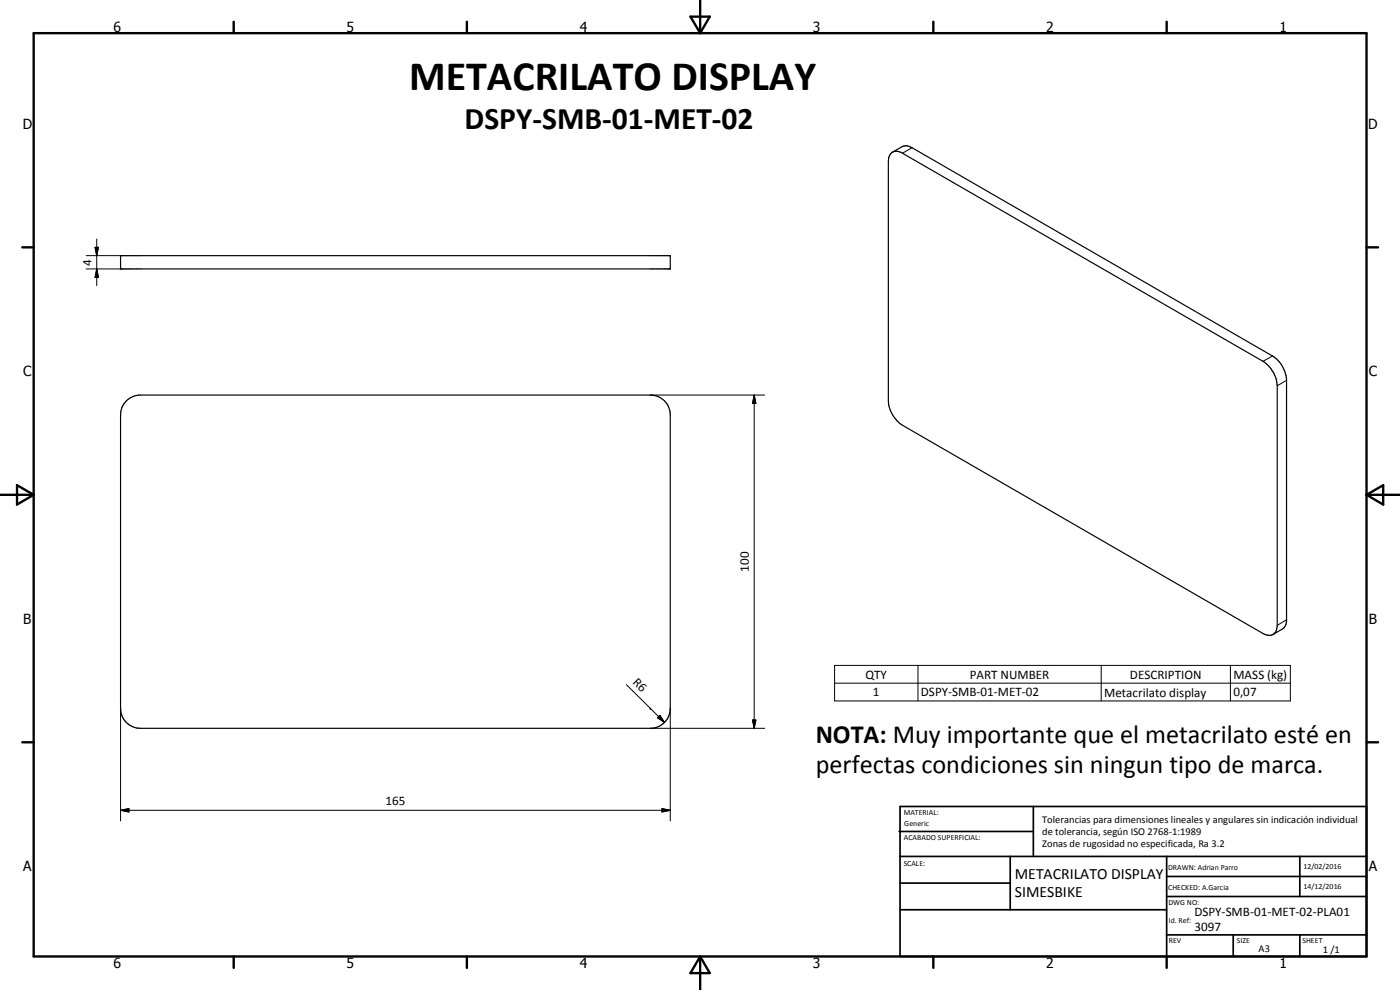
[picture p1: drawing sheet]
<svg xmlns="http://www.w3.org/2000/svg" width="420mm" height="297mm" viewBox="0 0 420 297" stroke-linecap="round" stroke-linejoin="round" font-family="sans-serif">
<defs><g id="words">
<text font-size="12.6" x="122.8" y="26.9">METACRILATO DISPLAY</text>
<text font-size="9.4" x="139.4" y="38.7">DSPY-SMB-01-MET-02</text>
<g font-size="7.9">
<text x="244.8" y="222.9">NOTA: Muy importante que el metacrilato esté en</text>
<text x="244.8" y="231.9">perfectas condiciones sin ningun tipo de marca.</text>
</g>
<g font-size="4.7">
<text x="304.6" y="263.8">METACRILATO DISPLAY</text>
<text x="304.6" y="269.2">SIMESBIKE</text>
</g>
<g font-size="4.2">
<text x="34" y="9.6">6</text>
<text x="104" y="9.6">5</text>
<text x="174" y="9.6">4</text>
<text x="244" y="9.6">3</text>
<text x="314" y="9.6">2</text>
<text x="384" y="9.6">1</text>
<text x="6.8" y="38.7">D</text>
<text x="410.6" y="38.7">D</text>
<text x="7" y="112.9">C</text>
<text x="410.8" y="112.9">C</text>
<text x="7" y="187.1">B</text>
<text x="410.8" y="187.1">B</text>
<text x="7" y="261.4">A</text>
<text x="410.8" y="261.4">A</text>
<text x="34" y="290.4">6</text>
<text x="104" y="290.4">5</text>
<text x="174" y="290.4">4</text>
<text x="244" y="290.4">3</text>
<text x="314" y="290.4">2</text>
<text x="384" y="290.4">1</text>
</g>
<g font-size="3.9">
<text x="27.5" y="79.7" transform="rotate(-90 27.5 79.7)">4</text>
<text x="224.8" y="171.5" transform="rotate(-90 224.8 171.5)">100</text>
<text x="259.7" y="203.6">QTY</text>
<text x="291" y="203.6">PART NUMBER</text>
<text x="339.1" y="203.6">DESCRIPTION</text>
<text x="370.2" y="203.7">MASS (kg)</text>
<text x="189.7" y="204.9" transform="rotate(45 189.7 204.9)">R6</text>
<text x="262" y="208.9">1</text>
<text x="276.4" y="208.9">DSPY-SMB-01-MET-02</text>
<text x="331.4" y="209">Metacrilato display</text>
<text x="370.2" y="208.9">0,07</text>
<text x="115.7" y="241.6">165</text>
<text x="358.5" y="275">DSPY-SMB-01-MET-02-PLA01</text>
<text x="358.5" y="279.4">3097</text>
</g>
<g font-size="3.1">
<text x="312.7" y="246.8">Tolerancias para dimensiones lineales y angulares sin indicación individual</text>
<text x="312.7" y="250.4">de tolerancia, según ISO 2768-1:1989</text>
<text x="312.7" y="254">Zonas de rugosidad no especificada, Ra 3.2</text>
<text x="377.7" y="285.6">A3</text>
<text x="397" y="285.9">1 /1</text>
</g>
<g font-size="2.4">
<text x="271.2" y="244.4">MATERIAL:</text>
<text x="271.3" y="252">ACABADO SUPERFICIAL:</text>
<text x="271.4" y="247.9">Generic</text>
<text x="271.2" y="259.7">SCALE:</text>
<text x="350.6" y="261">DRAWN: Adrian Parro</text>
<text x="391.2" y="260.6">12/02/2016</text>
<text x="350.6" y="267">CHECKED: A.Garcia</text>
<text x="391.2" y="266.7">14/12/2016</text>
<text x="350.6" y="271.4">DWG NO:</text>
<text x="350.8" y="276.9">Id. Ref:</text>
<text x="350.8" y="282.8">REV</text>
<text x="371.2" y="282.9">SIZE</text>
<text x="390.9" y="282.9">SHEET</text>
</g>
</g></defs>
<path d="M267.9 45.6l3.1-1.7 1.1-.2 1.6 .6 108.2 62.5a9.4 9.4 0 0 1 4.2 6.9l-.1 73.2a2.65 2.65 0 0 1-1.1 1.8l-2.9 1.7M267.9 45.6a2.91 2.91 0 0 1 2.9 .4l108.2 62.4a9.5 9.5 0 0 1 4.3 7.3v71.9l-.3 1.7-1 1.1M267.9 45.6a3.2 3.2 0 0 0-1.3 2.8v71.9a9.5 9.5 0 0 0 4.2 7.3l108.7 62.7a2.92 2.92 0 0 0 2.5 .1M36.2 76.7h165v4h-165zM37.9 120.3l1.4-1 2.3-.8h154.1a6 6 0 0 1 5.5 6v88a5.9 5.9 0 0 1-6.1 6h-152.9a6 6 0 0 1-6-6v-88l.4-2.3z" fill="none" stroke="#000" stroke-width=".35"/>
<g fill="none" stroke="#000" stroke-width=".3">
<path d="M273.7 44.3l-2.9 1.7M25.9 76.7h10.3M28.5 74.2h1l-.5 2.5zM29 71.7v14M25.9 80.7h10.3M29 80.7l.5 2.5h-1zM195.1 118.5h34.4M226.3 118.5l.6 2.5h-1.1zM226.3 118.5v100M381.9 106.8l-2.9 1.6M386.1 114.1l-2.8 1.6M250.5 199.6h136.8v10.7h-136.8z"/>
<path d="M275.5 199.6v10.7M330.5 199.6v10.7M369.3 199.6v10.7M386.1 186l-2.8 1.6M36.2 212.5v33.8M188 205.4l7.1 7.1M195.1 212.5h.1M195.1 218.5h34.4M195.1 212.5l4.3 4.2M197.3 215.3l.7-.7 1.4 2.1zM198 214.6l1.4 2.1-2.1-1.4zM201.2 212.5v33.8"/>
<path d="M225.8 216h1.1l-.6 2.5zM250.5 205h136.8M36.2 243.1l2.5-.5v1zM36.2 243.1h165M198.7 242.6l2.5 .5-2.5 .5z"/>
</g>
<g fill="none" stroke="#000" stroke-width=".71">
<path d="M10.1 9.9h400v277.1h-400zM70.1 6.5v3.4M140.1 6.5v3.4M207.2 5h5.8l-2.9 4.9zM210.1 0v9.9M280.1 6.5v3.4M350.1 6.5v3.4M6.7 74.2h3.4M410.1 74.2h3.5M.1 148.5h10M5.1 145.6l5 2.9-5 2.9zM410.1 148.5h10"/>
<path d="M410.1 148.5l5-2.9v5.8zM6.7 222.7h3.4M410.1 222.7h3.5M70.1 287v3.4M140.1 287v3.4M210.1 287v10M210.1 287l2.9 5h-5.8zM280.1 287v3.4M350.1 287v3.4"/>
</g>
<g fill="none" stroke="#000" stroke-width=".51">
<path d="M269.8 249.5h40.3M270.1 242h140v45h-140zM270.1 257h140M303.2 257v16M310.1 242v15M350.1 257v30M390.1 257v12M270.1 265h33.1M270.1 273h80M350.1 269h60M350.1 263h60M350.1 280.5h60"/>
<path d="M370.1 280.5v6.5M390.1 280.5v6.5"/>
</g>
<path d="M28.5 74.2h1l-.5 2.5zM29 80.7l.5 2.5h-1zM226.3 118.5l.6 2.5h-1.1zM198 214.6l1.4 2.1-2.1-1.4zM225.8 216h1.1l-.6 2.5zM36.2 243.1l2.5-.5v1zM198.7 242.6l2.5 .5-2.5 .5z" fill="#000"/>
<use href="#words"/>
</svg>
